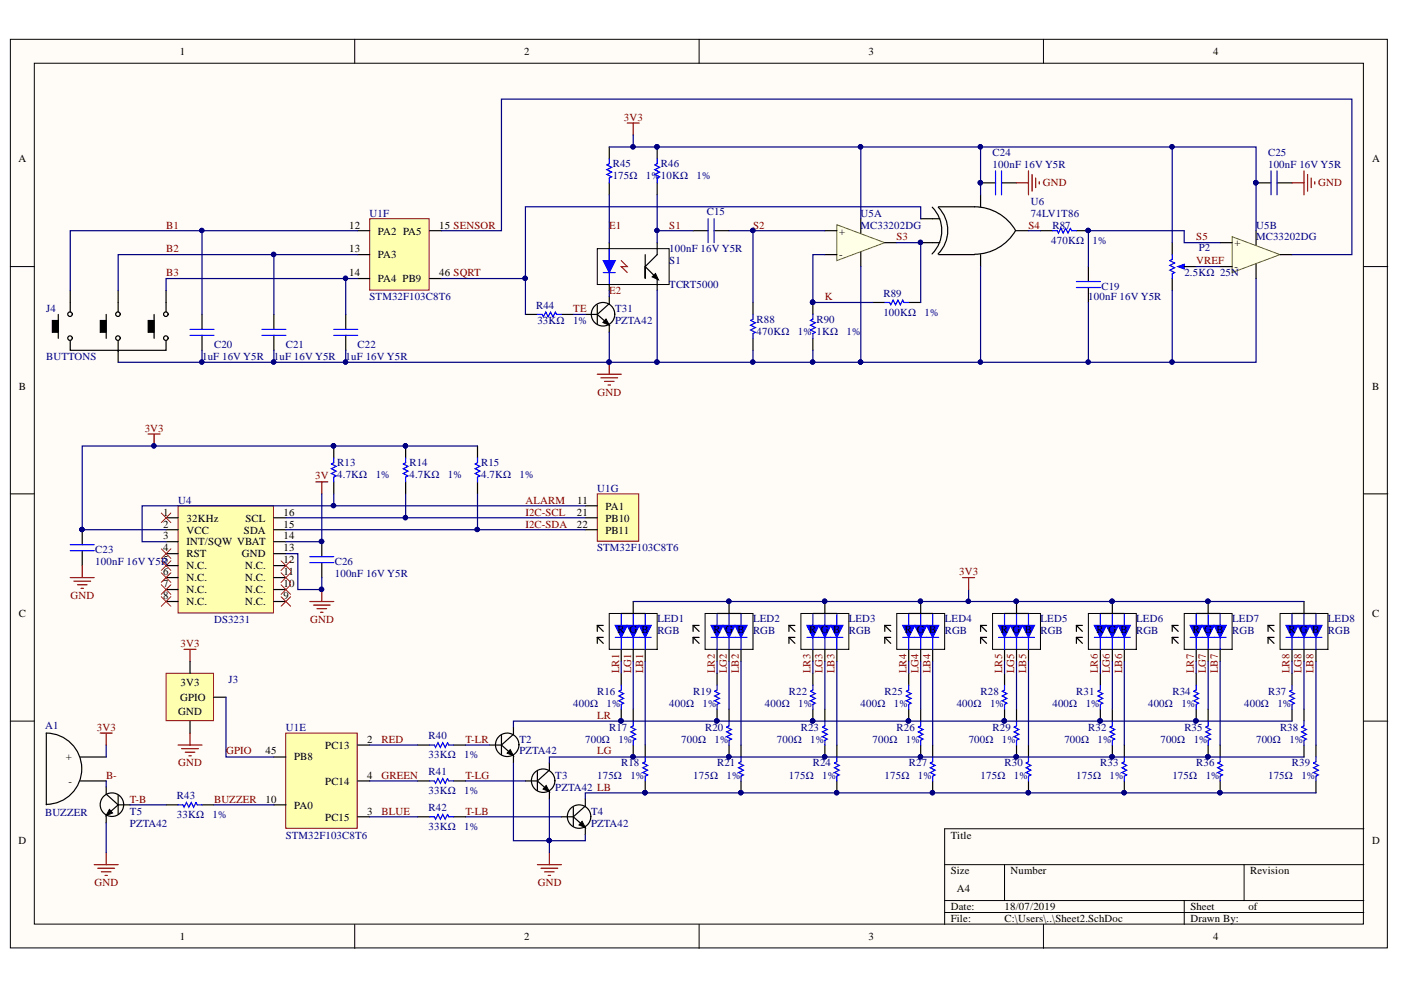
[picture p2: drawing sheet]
<svg xmlns="http://www.w3.org/2000/svg" width="297mm" height="210mm" viewBox="0 0 297 210" stroke-linecap="round" stroke-linejoin="round" font-family="sans-serif">
<defs><g id="words">
<g font-size="2.3">
<text x="38.1" y="11.6">1</text>
<text x="111.1" y="11.6">2</text>
<text x="184.2" y="11.6">3</text>
<text x="257.2" y="11.6">4</text>
<text x="3.9" y="34.4">A</text>
<text x="290.9" y="34.4">A</text>
<text x="74" y="48.5">12</text>
<text x="74" y="53.5">13</text>
<text x="80.1" y="49.7">PA2 PA5</text>
<text x="93.1" y="48.5">15 SENSOR</text>
<text x="177.9" y="49.7">+</text>
<text x="261.8" y="52.3">+</text>
<text x="74" y="58.6">14</text>
<text x="80.1" y="54.8">PA3</text>
<text x="80.1" y="59.8">PA4 PB9</text>
<text x="93.1" y="58.6">46 SQRT</text>
<text x="177.9" y="54.8">-</text>
<text x="261.8" y="57.3">-</text>
<text x="4" y="82.6">B</text>
<text x="290.9" y="82.6">B</text>
<text x="122.4" y="106.8">11</text>
<text x="34.6" y="109.3">1</text>
<text x="34.6" y="111.9">2</text>
<text x="39.6" y="110.6">32KHz</text>
<text x="39.6" y="113.1">VCC</text>
<text x="51.7" y="113.1">SDA</text>
<text x="52.1" y="110.6">SCL</text>
<text x="60.1" y="111.9">15</text>
<text x="60.1" y="109.3">16</text>
<text x="122.3" y="109.3">21</text>
<text x="122.3" y="111.9">22</text>
<text x="128.4" y="108.1">PA1</text>
<text x="128.4" y="110.6">PB10</text>
<text x="128.4" y="113.1">PB11</text>
<text x="34.6" y="114.4">3</text>
<text x="34.6" y="116.9">4</text>
<text x="34.6" y="119.4">5</text>
<text x="39.6" y="115.7">INT/SQW VBAT</text>
<text x="39.6" y="118.2">RST</text>
<text x="51.3" y="118.2">GND</text>
<text x="60.1" y="119.4">12</text>
<text x="60.1" y="116.9">13</text>
<text x="60.1" y="114.4">14</text>
<text x="34.6" y="122">6</text>
<text x="34.6" y="124.5">7</text>
<text x="39.6" y="120.7">N.C.</text>
<text x="39.6" y="123.2">N.C.</text>
<text x="39.6" y="125.8">N.C.</text>
<text x="52" y="125.8">N.C.</text>
<text x="52" y="123.2">N.C.</text>
<text x="52" y="120.7">N.C.</text>
<text x="60.1" y="124.5">10</text>
<text x="60.1" y="122">11</text>
<text x="4" y="130.8">C</text>
<text x="34.6" y="127">8</text>
<text x="39.6" y="128.3">N.C.</text>
<text x="52" y="128.3">N.C.</text>
<text x="60.1" y="127">9</text>
<text x="290.9" y="130.8">C</text>
<text x="130.9" y="134.1">R G B</text>
<text x="151.3" y="134.1">R G B</text>
<text x="171.6" y="134.1">R G B</text>
<text x="191.9" y="134.1">R G B</text>
<text x="212.2" y="134.1">R G B</text>
<text x="232.5" y="134.1">R G B</text>
<text x="252.9" y="134.1">R G B</text>
<text x="273.2" y="134.1">R G B</text>
<text x="38.2" y="148.6">GPIO</text>
<text x="38.3" y="145.5">3V3</text>
<text x="37.8" y="151.6">GND</text>
<text x="13.9" y="161.2">+</text>
<text x="56.3" y="160">45</text>
<text x="62.4" y="161.2">PB8</text>
<text x="69" y="158.7">PC13</text>
<text x="77.8" y="157.4">2</text>
<text x="14.5" y="166.4">-</text>
<text x="69" y="166.4">PC14</text>
<text x="77.8" y="165.1">4</text>
<text x="56.3" y="170.2">10</text>
<text x="62.4" y="171.5">PA0</text>
<text x="69" y="174">PC15</text>
<text x="77.8" y="172.7">3</text>
<text x="3.9" y="179">D</text>
<text x="201.6" y="177.8">Title</text>
<text x="290.9" y="179">D</text>
<text x="201.6" y="185.4">Size</text>
<text x="214.3" y="185.4">Number</text>
<text x="265.1" y="185.4">Revision</text>
<text x="202.8" y="189.2">A4</text>
<text x="201.6" y="193">Date:</text>
<text x="201.6" y="195.5">File:</text>
<text x="213" y="193">18/07/2019</text>
<text x="213" y="195.5">C:\Users\..\Sheet2.SchDoc</text>
<text x="252.4" y="193">Sheet</text>
<text x="252.4" y="195.5">Drawn By:</text>
<text x="264.7" y="193">of</text>
<text x="38.1" y="199.3">1</text>
<text x="111.1" y="199.3">2</text>
<text x="184.2" y="199.3">3</text>
<text x="257.2" y="199.3">4</text>
</g>
<g font-size="2.3" fill="#800000">
<text x="132.3" y="25.6">3V3</text>
<text x="221.1" y="39.5">GND</text>
<text x="279.5" y="39.5">GND</text>
<text x="35.2" y="48.5">B1</text>
<text x="35.2" y="53.5">B2</text>
<text x="129.1" y="48.5">E1</text>
<text x="141.9" y="48.5">S1</text>
<text x="159.7" y="48.5">S2</text>
<text x="190.1" y="51">S3</text>
<text x="218.1" y="48.5">S4</text>
<text x="253.6" y="51">S5</text>
<text x="35.2" y="58.6">B3</text>
<text x="253.6" y="56.1">VREF</text>
<text x="129.1" y="62.4">E2</text>
<text x="174.9" y="63.6">K</text>
<text x="121.5" y="66.2">TE</text>
<text x="126.7" y="83.9">GND</text>
<text x="30.7" y="91.5">3V3</text>
<text x="66.9" y="101.6">3V</text>
<text x="111.4" y="106.8">ALARM</text>
<text x="111.4" y="109.3">I2C-SCL</text>
<text x="111.4" y="111.9">I2C-SDA</text>
<text x="203.4" y="122">3V3</text>
<text x="15" y="127">GND</text>
<text x="38.3" y="137.2">3V3</text>
<text x="65.8" y="132.1">GND</text>
<text x="131.3" y="142.7" transform="rotate(-90 131.3 142.7)">LR1</text>
<text x="133.8" y="142.7" transform="rotate(-90 133.8 142.7)">LG1</text>
<text x="136.3" y="142.7" transform="rotate(-90 136.3 142.7)">LB1</text>
<text x="151.5" y="142.7" transform="rotate(-90 151.5 142.7)">LR2</text>
<text x="154.1" y="142.7" transform="rotate(-90 154.1 142.7)">LG2</text>
<text x="156.6" y="142.7" transform="rotate(-90 156.6 142.7)">LB2</text>
<text x="171.8" y="142.7" transform="rotate(-90 171.8 142.7)">LR3</text>
<text x="174.4" y="142.7" transform="rotate(-90 174.4 142.7)">LG3</text>
<text x="176.9" y="142.7" transform="rotate(-90 176.9 142.7)">LB3</text>
<text x="192.2" y="142.7" transform="rotate(-90 192.2 142.7)">LR4</text>
<text x="194.7" y="142.7" transform="rotate(-90 194.7 142.7)">LG4</text>
<text x="197.3" y="142.7" transform="rotate(-90 197.3 142.7)">LB4</text>
<text x="212.5" y="142.7" transform="rotate(-90 212.5 142.7)">LR5</text>
<text x="215" y="142.7" transform="rotate(-90 215 142.7)">LG5</text>
<text x="217.6" y="142.7" transform="rotate(-90 217.6 142.7)">LB5</text>
<text x="232.8" y="142.7" transform="rotate(-90 232.8 142.7)">LR6</text>
<text x="235.3" y="142.7" transform="rotate(-90 235.3 142.7)">LG6</text>
<text x="237.9" y="142.7" transform="rotate(-90 237.9 142.7)">LB6</text>
<text x="253.1" y="142.7" transform="rotate(-90 253.1 142.7)">LR7</text>
<text x="255.7" y="142.7" transform="rotate(-90 255.7 142.7)">LG7</text>
<text x="258.2" y="142.7" transform="rotate(-90 258.2 142.7)">LB7</text>
<text x="273.4" y="142.7" transform="rotate(-90 273.4 142.7)">LR8</text>
<text x="276" y="142.7" transform="rotate(-90 276 142.7)">LG8</text>
<text x="278.5" y="142.7" transform="rotate(-90 278.5 142.7)">LB8</text>
<text x="20.5" y="154.9">3V3</text>
<text x="126.6" y="152.4">LR</text>
<text x="47.9" y="160">GPIO</text>
<text x="80.9" y="157.4">RED</text>
<text x="98.7" y="157.4">T-LR</text>
<text x="126.6" y="160">LG</text>
<text x="22.5" y="165.1">B-</text>
<text x="37.8" y="162.5">GND</text>
<text x="80.9" y="165.1">GREEN</text>
<text x="98.7" y="165.1">T-LG</text>
<text x="27.6" y="170.2">T-B</text>
<text x="45.4" y="170.2">BUZZER</text>
<text x="80.9" y="172.7">BLUE</text>
<text x="98.7" y="172.7">T-LB</text>
<text x="20" y="187.9">GND</text>
<text x="114" y="187.9">GND</text>
</g>
<g font-size="2.3" fill="#000080">
<text x="129.9" y="35.5">R45</text>
<text x="140.1" y="35.5">R46</text>
<text x="210.5" y="33.2">C24</text>
<text x="210.5" y="35.7">100nF 16V Y5R</text>
<text x="268.9" y="33.2">C25</text>
<text x="268.9" y="35.7">100nF 16V Y5R</text>
<text x="129.9" y="38">175Ω</text>
<text x="137" y="38">1%10KΩ</text>
<text x="147.7" y="38">1%</text>
<text x="78.3" y="45.9">U1F</text>
<text x="149.9" y="45.7">C15</text>
<text x="182.5" y="45.9">U5A</text>
<text x="218.6" y="43.4">U6</text>
<text x="218.6" y="45.9">74LV1T86</text>
<text x="141.9" y="53.5">100nF 16V Y5R</text>
<text x="182.5" y="48.5">MC33202DG</text>
<text x="222.9" y="51.7">470KΩ</text>
<text x="223.1" y="48.5">R87</text>
<text x="231.6" y="51.7">1%</text>
<text x="254.1" y="53.3">P2</text>
<text x="266.3" y="48.5">U5B</text>
<text x="266.3" y="51">MC33202DG</text>
<text x="141.9" y="56.1">S1</text>
<text x="251.1" y="58.6">2.5KΩ 25N</text>
<text x="78.3" y="63.6">STM32F103C8T6</text>
<text x="113.7" y="65.4">R44</text>
<text x="141.9" y="61.1">TCRT5000</text>
<text x="187.3" y="62.9">R89</text>
<text x="230.7" y="63.6">100nF 16V Y5R</text>
<text x="233.5" y="61.5">C19</text>
<text x="9.8" y="66.2">J4</text>
<text x="113.9" y="68.7">33KΩ</text>
<text x="121.5" y="68.7">1%</text>
<text x="130.4" y="66.2">T31</text>
<text x="130.4" y="68.7">PZTA42</text>
<text x="160.4" y="68.5">R88</text>
<text x="160.4" y="71">470KΩ</text>
<text x="169.2" y="71">1% 1KΩ</text>
<text x="173.1" y="68.5">R90</text>
<text x="179.5" y="71">1%</text>
<text x="187.3" y="66.9">100KΩ</text>
<text x="196" y="66.9">1%</text>
<text x="9.8" y="76.3">BUTTONS</text>
<text x="42.9" y="76.3">1uF 16V Y5R</text>
<text x="45.4" y="73.8">C20</text>
<text x="58.1" y="76.3">1uF 16V Y5R</text>
<text x="60.6" y="73.8">C21</text>
<text x="73.3" y="76.3">1uF 16V Y5R</text>
<text x="75.8" y="73.8">C22</text>
<text x="71.5" y="98.9">R13</text>
<text x="71.5" y="101.4">4.7KΩ</text>
<text x="79.7" y="101.4">1%</text>
<text x="86.8" y="98.9">R14</text>
<text x="86.8" y="101.4">4.7KΩ</text>
<text x="95" y="101.4">1%</text>
<text x="102" y="98.9">R15</text>
<text x="102" y="101.4">4.7KΩ</text>
<text x="110.2" y="101.4">1%</text>
<text x="37.8" y="106.8">U4</text>
<text x="126.6" y="104.3">U1G</text>
<text x="20.2" y="117.3">C23</text>
<text x="20.2" y="119.8">100nF 16V Y5R</text>
<text x="71" y="119.8">C26</text>
<text x="126.6" y="116.9">STM32F103C8T6</text>
<text x="71" y="122.3">100nF 16V Y5R</text>
<text x="139.4" y="131.9">LED1</text>
<text x="159.7" y="131.9">LED2</text>
<text x="179.9" y="131.9">LED3</text>
<text x="200.3" y="131.9">LED4</text>
<text x="220.6" y="131.9">LED5</text>
<text x="240.9" y="131.9">LED6</text>
<text x="261.2" y="131.9">LED7</text>
<text x="281.5" y="131.9">LED8</text>
<text x="45.4" y="132.1">DS3231</text>
<text x="139.4" y="134.4">RGB</text>
<text x="159.7" y="134.4">RGB</text>
<text x="179.9" y="134.4">RGB</text>
<text x="200.3" y="134.4">RGB</text>
<text x="220.6" y="134.4">RGB</text>
<text x="240.9" y="134.4">RGB</text>
<text x="261.2" y="134.4">RGB</text>
<text x="281.5" y="134.4">RGB</text>
<text x="48.4" y="144.8">J3</text>
<text x="121.5" y="149.8">400Ω</text>
<text x="126.6" y="147.3">R16</text>
<text x="128.6" y="149.8">1%</text>
<text x="141.9" y="149.8">400Ω</text>
<text x="147" y="147.3">R19</text>
<text x="149" y="149.8">1%</text>
<text x="162.2" y="149.8">400Ω</text>
<text x="167.3" y="147.3">R22</text>
<text x="169.2" y="149.8">1%</text>
<text x="182.5" y="149.8">400Ω</text>
<text x="187.5" y="147.3">R25</text>
<text x="189.5" y="149.8">1%</text>
<text x="202.8" y="149.8">400Ω</text>
<text x="207.9" y="147.3">R28</text>
<text x="209.9" y="149.8">1%</text>
<text x="223.1" y="149.8">400Ω</text>
<text x="228.2" y="147.3">R31</text>
<text x="230.2" y="149.8">1%</text>
<text x="243.4" y="149.8">400Ω</text>
<text x="248.6" y="147.3">R34</text>
<text x="250.5" y="149.8">1%</text>
<text x="263.8" y="149.8">400Ω</text>
<text x="268.9" y="147.3">R37</text>
<text x="270.8" y="149.8">1%</text>
<text x="9.6" y="154.7">A1</text>
<text x="60.6" y="154.9">U1E</text>
<text x="129.1" y="154.9">R17</text>
<text x="149.5" y="154.9">R20</text>
<text x="169.8" y="154.9">R23</text>
<text x="190.1" y="154.9">R26</text>
<text x="210.5" y="154.9">R29</text>
<text x="230.7" y="154.9">R32</text>
<text x="251.1" y="154.9">R35</text>
<text x="271.4" y="154.9">R38</text>
<text x="90.9" y="156.7">R40</text>
<text x="90.9" y="160.7">33KΩ</text>
<text x="98.4" y="160.7">1%</text>
<text x="110.1" y="157.4">T2</text>
<text x="110.1" y="160">PZTA42</text>
<text x="124.1" y="157.4">700Ω</text>
<text x="131.1" y="157.4">1%</text>
<text x="144.4" y="157.4">700Ω</text>
<text x="151.5" y="157.4">1%</text>
<text x="164.7" y="157.4">700Ω</text>
<text x="171.8" y="157.4">1%</text>
<text x="185" y="157.4">700Ω</text>
<text x="192.1" y="157.4">1%</text>
<text x="205.4" y="157.4">700Ω</text>
<text x="212.4" y="157.4">1%</text>
<text x="225.7" y="157.4">700Ω</text>
<text x="232.7" y="157.4">1%</text>
<text x="246" y="157.4">700Ω</text>
<text x="253.1" y="157.4">1%</text>
<text x="266.3" y="157.4">700Ω</text>
<text x="273.4" y="157.4">1%</text>
<text x="90.9" y="164.4">R41</text>
<text x="117.7" y="165.1">T3</text>
<text x="117.7" y="167.7">PZTA42 LB</text>
<text x="126.6" y="165.1">175Ω</text>
<text x="131.7" y="162.5">R18</text>
<text x="133.7" y="165.1">1%</text>
<text x="147" y="165.1">175Ω</text>
<text x="152" y="162.5">R21</text>
<text x="154" y="165.1">1%</text>
<text x="167.3" y="165.1">175Ω</text>
<text x="172.3" y="162.5">R24</text>
<text x="174.3" y="165.1">1%</text>
<text x="187.5" y="165.1">175Ω</text>
<text x="192.7" y="162.5">R27</text>
<text x="194.6" y="165.1">1%</text>
<text x="207.9" y="165.1">175Ω</text>
<text x="213" y="162.5">R30</text>
<text x="215" y="165.1">1%</text>
<text x="228.2" y="165.1">175Ω</text>
<text x="233.3" y="162.5">R33</text>
<text x="235.3" y="165.1">1%</text>
<text x="248.6" y="165.1">175Ω</text>
<text x="253.6" y="162.5">R36</text>
<text x="255.6" y="165.1">1%</text>
<text x="268.9" y="165.1">175Ω</text>
<text x="273.9" y="162.5">R39</text>
<text x="275.9" y="165.1">1%</text>
<text x="9.6" y="173">BUZZER</text>
<text x="27.6" y="172.7">T5</text>
<text x="37.5" y="169.4">R43</text>
<text x="37.5" y="173.5">33KΩ</text>
<text x="45.1" y="173.5">1%</text>
<text x="90.9" y="168.4">33KΩ</text>
<text x="90.9" y="172">R42</text>
<text x="98.4" y="168.4">1%</text>
<text x="125.3" y="172.7">T4</text>
<text x="27.6" y="175.2">PZTA42</text>
<text x="60.6" y="177.8">STM32F103C8T6</text>
<text x="90.9" y="176">33KΩ</text>
<text x="98.4" y="176">1%</text>
<text x="125.3" y="175.2">PZTA42</text>
</g>
</g></defs>
<g fill="#fffcf8" stroke="#000" stroke-width=".21">
<path d="M2.2 8.3h291.9v192.7h-291.9z"/>
<path d="M7.3 13.4h281.8v182.5h-281.8z"/>
</g>
<g fill="none" stroke="#000" stroke-width=".21">
<path d="M75.2 8.3v5.1M148.2 8.3v5.1M221.2 8.3v5.1M2.2 56.5h5.1M289.2 56.5h5M2.2 104.7h5.1M289.2 104.7h5M2.2 152.9h5.1M289.2 152.9h5M289.2 175.7h-88.9v20.3M75.2 196v5.1M148.2 196v5.1"/>
<path d="M200.3 183.3h88.9M200.3 190.9h88.9M200.3 193.5h88.9M213 183.3v7.6M221.2 196v5.1M251.1 190.9v5.1M263.8 183.3v7.6"/>
</g>
<path d="M135.5 135.1h2.6" fill="none" stroke="#00f" stroke-width=".25"/>
<path d="M135.5 132.6h2.6l-1.3 2.5z" fill="#00f"/>
<path d="M133 135.1h2.5M135.5 132.6h2.6l-1.3 2.5z" fill="none" stroke="#00f" stroke-width=".25"/>
<path d="M133 132.6h2.5l-1.2 2.5z" fill="#00f"/>
<path d="M130.4 135.1h2.6M133 132.6h2.5l-1.2 2.5z" fill="none" stroke="#00f" stroke-width=".25"/>
<path d="M130.4 132.6h2.6l-1.3 2.5z" fill="#00f"/>
<path d="M130.4 132.6h2.6l-1.3 2.5zM131.7 130.1v2.5M131.7 135.1v2.6M134.3 130.1v2.5M134.3 135.1v2.6M136.8 130.1v2.5M136.8 135.1v2.6M155.8 135.1h2.6" fill="none" stroke="#00f" stroke-width=".25"/>
<path d="M126.6 132.6l1.3 1.3M126.6 135.1l1.3 1.3M126.6 135.1v1.3M126.6 135.1h1.3M127.9 132.6h-1.3v1.3M131.7 137.7v2.5M131.7 130.1h5.1M134.3 127.5v2.6M134.3 137.7v2.5M136.8 137.7v2.5" fill="none" stroke="#000" stroke-width=".25"/>
<path d="M129.2 130.1h10.1v7.6h-10.1z" fill="none" stroke="#000" stroke-width=".21"/>
<path d="M155.8 132.6h2.6l-1.3 2.5z" fill="#00f"/>
<path d="M153.3 135.1h2.5M155.8 132.6h2.6l-1.3 2.5z" fill="none" stroke="#00f" stroke-width=".25"/>
<path d="M153.3 132.6h2.5l-1.2 2.5z" fill="#00f"/>
<path d="M150.8 135.1h2.5M153.3 132.6h2.5l-1.2 2.5z" fill="none" stroke="#00f" stroke-width=".25"/>
<path d="M150.8 132.6h2.5l-1.3 2.5z" fill="#00f"/>
<path d="M150.8 132.6h2.5l-1.3 2.5zM152 130.1v2.5M152 135.1v2.6M154.6 130.1v2.5M154.6 135.1v2.6M157.1 130.1v2.5M157.1 135.1v2.6M176.2 135.1h2.5" fill="none" stroke="#00f" stroke-width=".25"/>
<path d="M147 132.6l1.2 1.3M147 135.1l1.2 1.3M147 135.1v1.3M147 135.1h1.2M148.2 132.6h-1.2v1.3M152 137.7v2.5M152 130.1h5.1M154.6 127.5v2.6M154.6 137.7v2.5M157.1 137.7v2.5" fill="none" stroke="#000" stroke-width=".25"/>
<circle cx="154.5" cy="127.5" r=".46" fill="#000080" stroke="#000080" stroke-width=".21"/>
<path d="M149.5 130.1h10.2v7.6h-10.2z" fill="none" stroke="#000" stroke-width=".21"/>
<path d="M176.2 132.6h2.5l-1.3 2.5z" fill="#00f"/>
<path d="M173.6 135.1h2.6M176.2 132.6h2.5l-1.3 2.5z" fill="none" stroke="#00f" stroke-width=".25"/>
<path d="M173.6 132.6h2.6l-1.3 2.5z" fill="#00f"/>
<path d="M171.1 135.1h2.5M173.6 132.6h2.6l-1.3 2.5z" fill="none" stroke="#00f" stroke-width=".25"/>
<path d="M171.1 132.6h2.5l-1.3 2.5z" fill="#00f"/>
<path d="M171.1 132.6h2.5l-1.3 2.5zM172.3 130.1v2.5M172.3 135.1v2.6M174.9 130.1v2.5M174.9 135.1v2.6M177.4 130.1v2.5M177.4 135.1v2.6M196.5 135.1h2.5" fill="none" stroke="#00f" stroke-width=".25"/>
<path d="M167.3 132.6l1.2 1.3M167.3 135.1l1.2 1.3M167.3 135.1v1.3M167.3 135.1h1.2M168.5 132.6h-1.2v1.3M172.3 137.7v2.5M172.3 130.1h5.1M174.9 127.5v2.6M174.9 137.7v2.5M177.4 137.7v2.5" fill="none" stroke="#000" stroke-width=".25"/>
<circle cx="174.8" cy="127.5" r=".46" fill="#000080" stroke="#000080" stroke-width=".21"/>
<path d="M169.8 130.1h10.2v7.6h-10.2z" fill="none" stroke="#000" stroke-width=".21"/>
<path d="M196.5 132.6h2.5l-1.3 2.5z" fill="#00f"/>
<path d="M193.9 135.1h2.6M196.5 132.6h2.5l-1.3 2.5z" fill="none" stroke="#00f" stroke-width=".25"/>
<path d="M193.9 132.6h2.6l-1.3 2.5z" fill="#00f"/>
<path d="M191.4 135.1h2.5M193.9 132.6h2.6l-1.3 2.5z" fill="none" stroke="#00f" stroke-width=".25"/>
<path d="M191.4 132.6h2.5l-1.2 2.5z" fill="#00f"/>
<path d="M191.4 132.6h2.5l-1.2 2.5zM192.7 130.1v2.5M192.7 135.1v2.6M195.2 130.1v2.5M195.2 135.1v2.6M197.7 130.1v2.5M197.7 135.1v2.6M216.8 135.1h2.5" fill="none" stroke="#00f" stroke-width=".25"/>
<path d="M187.6 132.6l1.3 1.3M187.6 135.1l1.3 1.3M187.6 135.1v1.3M187.6 135.1h1.3M188.9 132.6h-1.3v1.3M192.7 137.7v2.5M192.7 130.1h5M195.2 127.5v2.6M195.2 137.7v2.5M197.7 137.7v2.5" fill="none" stroke="#000" stroke-width=".25"/>
<circle cx="195.2" cy="127.5" r=".46" fill="#000080" stroke="#000080" stroke-width=".21"/>
<path d="M190.1 130.1h10.2v7.6h-10.2z" fill="none" stroke="#000" stroke-width=".21"/>
<path d="M216.8 132.6h2.5l-1.2 2.5z" fill="#00f"/>
<path d="M214.3 135.1h2.5M216.8 132.6h2.5l-1.2 2.5z" fill="none" stroke="#00f" stroke-width=".25"/>
<path d="M214.3 132.6h2.5l-1.3 2.5z" fill="#00f"/>
<path d="M211.7 135.1h2.6M214.3 132.6h2.5l-1.3 2.5z" fill="none" stroke="#00f" stroke-width=".25"/>
<path d="M211.7 132.6h2.6l-1.3 2.5z" fill="#00f"/>
<path d="M211.7 132.6h2.6l-1.3 2.5zM213 130.1v2.5M213 135.1v2.6M215.5 130.1v2.5M215.5 135.1v2.6M218.1 130.1v2.5M218.1 135.1v2.6M237.1 135.1h2.5" fill="none" stroke="#00f" stroke-width=".25"/>
<path d="M207.9 132.6l1.3 1.3M207.9 135.1l1.3 1.3M207.9 135.1v1.3M207.9 135.1h1.3M209.2 132.6h-1.3v1.3M213 137.7v2.5M213 130.1h5.1M215.5 127.5v2.6M215.5 137.7v2.5M218.1 137.7v2.5" fill="none" stroke="#000" stroke-width=".25"/>
<circle cx="215.5" cy="127.5" r=".46" fill="#000080" stroke="#000080" stroke-width=".21"/>
<path d="M210.4 130.1h10.2v7.6h-10.2z" fill="none" stroke="#000" stroke-width=".21"/>
<path d="M237.1 132.6h2.5l-1.2 2.5z" fill="#00f"/>
<path d="M234.6 135.1h2.5M237.1 132.6h2.5l-1.2 2.5z" fill="none" stroke="#00f" stroke-width=".25"/>
<path d="M234.6 132.6h2.5l-1.3 2.5z" fill="#00f"/>
<path d="M232 135.1h2.6M234.6 132.6h2.5l-1.3 2.5z" fill="none" stroke="#00f" stroke-width=".25"/>
<path d="M232 132.6h2.6l-1.3 2.5z" fill="#00f"/>
<path d="M232 132.6h2.6l-1.3 2.5zM233.3 130.1v2.5M233.3 135.1v2.6M235.8 130.1v2.5M235.8 135.1v2.6M238.4 130.1v2.5M238.4 135.1v2.6M257.4 135.1h2.6" fill="none" stroke="#00f" stroke-width=".25"/>
<path d="M228.2 132.6l1.3 1.3M228.2 135.1l1.3 1.3M228.2 135.1v1.3M228.2 135.1h1.3M229.5 132.6h-1.3v1.3M233.3 137.7v2.5M233.3 130.1h5.1M235.8 127.5v2.6M235.8 137.7v2.5M238.4 137.7v2.5" fill="none" stroke="#000" stroke-width=".25"/>
<circle cx="235.8" cy="127.5" r=".46" fill="#000080" stroke="#000080" stroke-width=".21"/>
<path d="M230.8 130.1h10.1v7.6h-10.1z" fill="none" stroke="#000" stroke-width=".21"/>
<path d="M257.4 132.6h2.6l-1.3 2.5z" fill="#00f"/>
<path d="M254.9 135.1h2.5M257.4 132.6h2.6l-1.3 2.5z" fill="none" stroke="#00f" stroke-width=".25"/>
<path d="M254.9 132.6h2.5l-1.2 2.5z" fill="#00f"/>
<path d="M252.3 135.1h2.6M254.9 132.6h2.5l-1.2 2.5z" fill="none" stroke="#00f" stroke-width=".25"/>
<path d="M252.3 132.6h2.6l-1.3 2.5z" fill="#00f"/>
<path d="M252.3 132.6h2.6l-1.3 2.5zM253.6 130.1v2.5M253.6 135.1v2.6M256.2 130.1v2.5M256.2 135.1v2.6M258.7 130.1v2.5M258.7 135.1v2.6M277.7 135.1h2.6" fill="none" stroke="#00f" stroke-width=".25"/>
<path d="M248.5 132.6l1.3 1.3M248.5 135.1l1.3 1.3M248.5 135.1v1.3M248.5 135.1h1.3M249.8 132.6h-1.3v1.3M253.6 137.7v2.5M253.6 130.1h5.1M256.2 127.5v2.6M256.2 137.7v2.5M258.7 137.7v2.5" fill="none" stroke="#000" stroke-width=".25"/>
<circle cx="256.1" cy="127.5" r=".46" fill="#000080" stroke="#000080" stroke-width=".21"/>
<path d="M251.1 130.1h10.1v7.6h-10.1z" fill="none" stroke="#000" stroke-width=".21"/>
<path d="M277.7 132.6h2.6l-1.3 2.5z" fill="#00f"/>
<path d="M275.2 135.1h2.5M277.7 132.6h2.6l-1.3 2.5z" fill="none" stroke="#00f" stroke-width=".25"/>
<path d="M275.2 132.6h2.5l-1.2 2.5z" fill="#00f"/>
<path d="M272.7 135.1h2.5M275.2 132.6h2.5l-1.2 2.5z" fill="none" stroke="#00f" stroke-width=".25"/>
<path d="M272.7 132.6h2.5l-1.3 2.5z" fill="#00f"/>
<path d="M272.7 132.6h2.5l-1.3 2.5zM273.9 130.1v2.5M273.9 135.1v2.6M276.5 130.1v2.5M276.5 135.1v2.6M279 130.1v2.5M279 135.1v2.6" fill="none" stroke="#00f" stroke-width=".25"/>
<path d="M268.9 132.6l1.2 1.3M268.9 135.1l1.2 1.3M268.9 135.1v1.3M268.9 135.1h1.2M270.1 132.6h-1.2v1.3M273.9 137.7v2.5M273.9 130.1h5.1M276.5 127.5v2.6M276.5 137.7v2.5M279 137.7v2.5" fill="none" stroke="#000" stroke-width=".25"/>
<path d="M271.4 130.1h10.1v7.6h-10.1z" fill="none" stroke="#000" stroke-width=".21"/>
<path d="M60.6 155.4h15.1v20.2h-15.1z" fill="#ffffb0" stroke="#800000" stroke-width=".21"/>
<g fill="none" stroke="#000" stroke-width=".25">
<path d="M75.8 158h2.6M88.5 158h2.6M96.2 158h2.5M103.8 158h2.5M106.3 158l2.3 2M106.3 155.9v4.1M108.9 154.2v1.5l-2.6 2.3M131.7 142.8v2.5M131.7 150.4v2.5M134.3 150.4v2.5M134.3 158v2.5M136.8 158v2.5"/>
<path d="M152 142.8v2.5M152 150.4v2.5M154.6 150.4v2.5M154.6 158v2.5M157.1 158v2.5M172.3 142.8v2.5M172.3 150.4v2.5M174.9 150.4v2.5M174.9 158v2.5M177.4 158v2.5M192.7 142.8v2.5M192.7 150.4v2.5"/>
<path d="M195.2 150.4v2.5M195.2 158v2.5M197.7 158v2.5M213 142.8v2.5M213 150.4v2.5M215.5 150.4v2.5M215.5 158v2.5M218.1 158v2.5M233.3 142.8v2.5M233.3 150.4v2.5M235.8 150.4v2.5M235.8 158v2.5"/>
<path d="M238.4 158v2.5M253.6 142.8v2.5M253.6 150.4v2.5M256.2 150.4v2.5M256.2 158v2.5M258.7 158v2.5M273.9 142.8v2.5M273.9 150.4v2.5M276.5 150.4v2.5M276.5 158v2.5M279 158v2.5M9.8 170.5a7.6 7.6 0 0 0 7.5-7.5 7.6 7.6 0 0 0-7.5-7.6v15.2"/>
<path d="M17.1 165.6h5.4M17.1 160.5h5.4M22.5 166.8v1.6l2.6 2.2M22.5 172.9v1.6M25.1 170.6h2.5M25.1 170.6l-2.3 2.1M25.1 168.6v4.1M35.2 170.6h2.6M42.8 170.6h2.6M58.1 170.6h2.5M58.1 160.5h2.5M75.8 173.2h2.6"/>
<path d="M75.8 165.6h2.6M88.5 173.2h2.6M88.5 165.6h2.6M96.2 173.2h2.5M96.2 165.6h2.5M108.9 160.3v1.5M111.4 165.6h2.5M113.9 165.6l2.3 2M113.9 163.5v4.1M116.5 161.8v1.5l-2.6 2.3M116.5 167.9v1.5M119 173.2h2.6"/>
<path d="M121.6 173.2l2.2 2M121.6 171.2v4M124.1 169.4v1.5l-2.5 2.3M124.1 175.5v1.5M136.8 165.6v2.5M157.1 165.6v2.5M177.4 165.6v2.5M197.7 165.6v2.5M218.1 165.6v2.5M238.4 165.6v2.5M258.7 165.6v2.5M279 165.6v2.5"/>
<circle cx="107.5" cy="157.9" r="2.49"/>
<circle cx="23.7" cy="170.6" r="2.49"/>
<circle cx="115.2" cy="165.5" r="2.49"/>
<circle cx="122.8" cy="173.1" r="2.49"/>
</g>
<path d="M205.4 125v2.5M22.5 158v2.5M98.7 158h5.1M27.6 170.6h7.6M45.4 170.6h12.7M98.7 173.2h20.3M98.7 165.6h12.7" fill="none" stroke="#000080" stroke-width=".25"/>
<g fill="#000080" stroke="#000080" stroke-width=".21">
<circle cx="205.3" cy="127.5" r=".46"/>
<circle cx="131.7" cy="152.8" r=".46"/>
<circle cx="134.2" cy="160.5" r=".46"/>
<circle cx="136.7" cy="168.1" r=".46"/>
<circle cx="152" cy="152.8" r=".46"/>
<circle cx="154.5" cy="160.5" r=".46"/>
<circle cx="157.1" cy="168.1" r=".46"/>
<circle cx="172.3" cy="152.8" r=".46"/>
<circle cx="174.8" cy="160.5" r=".46"/>
<circle cx="177.4" cy="168.1" r=".46"/>
<circle cx="192.6" cy="152.8" r=".46"/>
<circle cx="195.2" cy="160.5" r=".46"/>
<circle cx="197.7" cy="168.1" r=".46"/>
<circle cx="212.9" cy="152.8" r=".46"/>
<circle cx="215.5" cy="160.5" r=".46"/>
<circle cx="218" cy="168.1" r=".46"/>
<circle cx="233.2" cy="152.8" r=".46"/>
<circle cx="235.8" cy="160.5" r=".46"/>
<circle cx="238.3" cy="168.1" r=".46"/>
<circle cx="253.6" cy="152.8" r=".46"/>
<circle cx="256.1" cy="160.5" r=".46"/>
<circle cx="258.6" cy="168.1" r=".46"/>
</g>
<g fill="none" stroke="#800000" stroke-width=".25">
<path d="M204.1 122.5h2.5M205.4 122.5v2.5M21.2 155.4h2.6M22.5 155.4v2.6M20 183.3h5.1M20.7 184.1h3.6M21.5 184.9h2M22.3 185.6h.5M22.5 180.8v2.5M113.9 183.3h5.1M114.7 184.1h3.6M115.5 184.9h2"/>
<path d="M116.2 185.6h.5M116.5 180.8v2.5"/>
</g>
<g fill="none" stroke="#00f" stroke-width=".25">
<path d="M127.9 57.8h2.5M129.2 52.7v2.6M129.2 57.8v2.5M91.1 158h1l.3 .5 .5-1 .5 1 .5-1 .5 1 .5-1 .2 .5h1.1M131.7 145.3v1l-.5 .3 1 .5-1 .5 1 .5-1 .5 1 .5-.5 .2v1.1M134.3 152.9v1l-.6 .3 1.1 .5-1.1 .5 1.1 .5-1.1 .5 1.1 .5-.5 .3v1M152 145.3v1l-.5 .3 1 .5-1 .5 1 .5-1 .5 1 .5-.5 .2v1.1M154.6 152.9v1l-.5 .3 1 .5-1 .5 1 .5-1 .5 1 .5-.5 .3v1M172.3 145.3v1l-.5 .3 1.1 .5-1.1 .5 1.1 .5-1.1 .5 1.1 .5-.6 .2v1.1M174.9 152.9v1l-.5 .3 1 .5-1 .5 1 .5-1 .5 1 .5-.5 .3v1M192.7 145.3v1l-.5 .3 1 .5-1 .5 1 .5-1 .5 1 .5-.5 .2v1.1M195.2 152.9v1l-.5 .3 1 .5-1 .5 1 .5-1 .5 1 .5-.5 .3v1"/>
<path d="M213 145.3v1l-.5 .3 1 .5-1 .5 1 .5-1 .5 1 .5-.5 .2v1.1M215.5 152.9v1l-.5 .3 1 .5-1 .5 1 .5-1 .5 1 .5-.5 .3v1M233.3 145.3v1l-.5 .3 1 .5-1 .5 1 .5-1 .5 1 .5-.5 .2v1.1M235.8 152.9v1l-.5 .3 1 .5-1 .5 1 .5-1 .5 1 .5-.5 .3v1M253.6 145.3v1l-.5 .3 1 .5-1 .5 1 .5-1 .5 1 .5-.5 .2v1.1M256.2 152.9v1l-.6 .3 1.1 .5-1.1 .5 1.1 .5-1.1 .5 1.1 .5-.5 .3v1M273.9 145.3v1l-.5 .3 1 .5-1 .5 1 .5-1 .5 1 .5-.5 .2v1.1M276.5 152.9v1l-.5 .3 1 .5-1 .5 1 .5-1 .5 1 .5-.5 .3v1M37.8 170.6h1l.2 .6 .5-1.1 .5 1.1 .5-1.1 .6 1.1 .5-1.1 .2 .5h1M91.1 165.6h1l.3 .5 .5-1 .5 1 .5-1 .5 1 .5-1 .2 .5h1.1M91.1 173.2h1l.3 .5 .5-1 .5 1 .5-1 .5 1 .5-1 .2 .5h1.1M136.8 160.5v1l-.5 .3 1 .5-1 .5 1 .5-1 .5 1 .5-.5 .3v1"/>
<path d="M157.1 160.5v1l-.5 .3 1 .5-1 .5 1 .5-1 .5 1 .5-.5 .3v1M177.4 160.5v1l-.5 .3 1 .5-1 .5 1 .5-1 .5 1 .5-.5 .3v1M197.7 160.5v1l-.5 .3 1.1 .5-1.1 .5 1.1 .5-1.1 .5 1.1 .5-.6 .3v1M218.1 160.5v1l-.5 .3 1 .5-1 .5 1 .5-1 .5 1 .5-.5 .3v1M238.4 160.5v1l-.5 .3 1 .5-1 .5 1 .5-1 .5 1 .5-.5 .3v1M258.7 160.5v1l-.5 .3 1 .5-1 .5 1 .5-1 .5 1 .5-.5 .3v1M279 160.5v1l-.5 .3 1 .5-1 .5 1 .5-1 .5 1 .5-.5 .3v1"/>
</g>
<path d="M23.2 171.6l.7 .8-1.4 .5zM108.2 158.9l.7 1.4-1.4-.6zM115.8 166.5l.7 1.4-1.4-.6zM123.4 174.1l.7 1.4-1.3-.6z" fill="#000"/>
<path d="M108.2 158.9l.7 1.4-1.4-.6zM23.2 171.6l.7 .8-1.4 .5zM115.8 166.5l.7 1.4-1.4-.6zM123.4 174.1l.7 1.4-1.3-.6z" fill="none" stroke="#000" stroke-width=".21"/>
<path d="M127.9 55.3h2.5l-1.2 2.5z" fill="#00f"/>
<path d="M127.9 55.3h2.5l-1.2 2.5zM129.2 52.7v2.6" fill="none" stroke="#00f" stroke-width=".25"/>
<path d="M129.2 51.5v1.2M136.8 56.5l2.5 2.6v2.5M139.3 51.5v2.5l-2.5 2.5v2.6v-5.1M129.2 60.3v1.3" fill="none" stroke="#000" stroke-width=".25"/>
<path d="M131.7 55.3l1.3 1.2h-1.3l1.3 1.3" fill="none" stroke="#f00" stroke-width=".25"/>
<path d="M138.3 58.7l.7-.7 .6 1.3z" fill="#000"/>
<path d="M126.6 52.7h15.3v7.6h-15.3zM138.3 58.7l.7-.7 .6 1.3z" fill="none" stroke="#000" stroke-width=".21"/>
<path d="M177.4 47.6l10.2 3.9-10.2 3.8z" fill="#ffffe8"/>
<path d="M177.4 47.6l10.2 3.9-10.2 3.8z" fill="none" stroke="#808000" stroke-width=".21"/>
<path d="M174.9 48.9h2.5M174.9 54h2.5M182.5 46.4v3M182.5 53.5v3M187.6 51.5h2.5" fill="none" stroke="#000" stroke-width=".25"/>
<path d="M78.4 46.4h12.6v15.1h-12.6z" fill="#ffffb0" stroke="#800000" stroke-width=".21"/>
<g fill="none" stroke="#000" stroke-width=".25">
<path d="M129.2 31.2v2.5M129.2 38.8v2.5M139.3 31.2v2.5M139.3 38.8v2.5M75.8 48.9h2.6M75.8 54h2.6M75.8 59.1h2.6M91.1 48.9h2.5M91.1 59.1h2.5M195.2 46.4h4.1M195.2 51.5h4.1M197.7 43.9a7 7 0 0 1-.1 9.9"/>
<path d="M198.9 43.9a7 7 0 0 1 0 9.9M199 43.8h7.6a10.1 10.1 0 0 1 8.8 5.1M199 54h7.6M207.9 41.3v2.5M207.9 54v2.5M215.3 48.9a10.1 10.1 0 0 1-8.7 5M215.5 48.9h2.6M220.6 48.9h2.5M228.2 48.9h2.6M230.8 56.5v3.2M111.4 66.7h2.5M119 66.7h2.6"/>
<path d="M124.1 66.7h2.5M126.6 66.7l2.3 2M126.6 64.6v4.1M129.2 62.9v1.5l-2.6 2.3M129.2 68.9v1.6M230.8 61v3.1"/>
<circle cx="127.9" cy="66.6" r="2.49"/>
</g>
<g fill="#000080" stroke="#000080" stroke-width=".21">
<circle cx="195.2" cy="51.4" r=".46"/>
<circle cx="139.3" cy="31.1" r=".46"/>
<circle cx="134.2" cy="31.1" r=".46"/>
<circle cx="230.7" cy="48.9" r=".46"/>
<circle cx="129.1" cy="76.8" r=".46"/>
<circle cx="116.4" cy="178.2" r=".46"/>
<circle cx="136.7" cy="168.1" r=".46"/>
</g>
<path d="M129.2 33.7v1l-.5 .3 1 .5-1 .5 1 .5-1 .5 1 .5-.5 .3v1M139.3 33.7v1l-.5 .3 1 .5-1 .5 1 .5-1 .5 1 .5-.5 .3v1M223.1 48.9h1.1l.2 .5 .5-1 .5 1 .5-1 .5 1 .5-1 .3 .5h1M228.2 59.7h5.1M113.9 66.7h1.1l.2 .5 .5-1 .5 1 .5-1 .5 1 .5-1 .3 .5h1M228.2 61h5.1" fill="none" stroke="#00f" stroke-width=".25"/>
<path d="M128.5 67.6l.7 1.3-1.4-.5z" fill="#000"/>
<path d="M128.5 67.6l.7 1.3-1.4-.5z" fill="none" stroke="#000" stroke-width=".21"/>
<path d="M134.3 28.6v2.6M129.2 41.3v10.2M121.6 66.7h2.5M129.2 61.6v1.3M22.5 165.6v1.2M22.5 174.5v6.3M108.9 161.8v16.5h7.6v-8.9M136.8 168.1h-12.7v1.3" fill="none" stroke="#000080" stroke-width=".25"/>
<path d="M133 26.1h2.5M134.3 26.1v2.5M126.6 79.3h5.1M129.2 76.8v2.5M127.4 80.1h3.6M128.2 80.9h2M128.9 81.6h.5" fill="none" stroke="#800000" stroke-width=".25"/>
<path d="M37.8 107.2h20.2v22.8h-20.2z" fill="#ffffb0" stroke="#800000" stroke-width=".21"/>
<g fill="none" stroke="#000" stroke-width=".25">
<path d="M35.2 109.8h2.6M35.2 112.3h2.6M35.2 114.9h2.6M35.2 117.4h2.6M35.2 119.9h2.6M58.1 109.8h2.5M58.1 112.3h2.5M58.1 114.9h2.5M58.1 117.4h2.5M58.1 119.9h2.5M35.2 122.5h2.6M35.2 125h2.6"/>
<path d="M35.2 127.5h2.6M58.1 122.5h2.5M58.1 125h2.5M58.1 127.5h2.5"/>
</g>
<path d="M126.6 104.7h8.8v10.1h-8.8z" fill="#ffffb0" stroke="#800000" stroke-width=".21"/>
<g fill="none" stroke="#000" stroke-width=".25">
<path d="M207.9 38.8h3.2M212.3 38.8h3.2M266.3 38.8h3.2M270.8 38.8h3.1M42.8 66.7v3.1M42.8 71.1v3.2M58.1 66.7v3.1M58.1 71.1v3.2M73.3 66.7v3.1M73.3 71.1v3.2M70.8 94.6v2.5M86 94.6v2.5"/>
<path d="M101.2 94.6v2.5M17.4 112.3v3.2M17.4 116.8v3.1M70.8 102.2v2.5M86 102.2v2.5M101.2 102.2v2.5M124.1 107.2h2.5M124.1 109.8h2.5M124.1 112.3h2.5"/>
</g>
<g fill="none" stroke="#f00" stroke-width=".21">
<path d="M34.2 118.9l2 2M34.2 116.4l2 2M34.2 108.8l2 2M36.2 118.9l-2 2M36.2 116.4l-2 2M36.2 108.8l-2 2M59.6 118.9l2 2M61.6 118.9l-2 2M34.2 126.5l2 2M34.2 124l2 2M34.2 121.4l2 2.1M36.2 126.5l-2 2"/>
<path d="M36.2 124l-2 2M36.2 121.4l-2 2.1M59.6 124l2 2M59.6 121.4l2 2.1M59.6 126.5l2 2M61.6 124l-2 2M61.6 121.4l-2 2.1M61.6 126.5l-2 2"/>
</g>
<g fill="none" stroke="#800000" stroke-width=".25">
<path d="M215.5 38.8h2.6M218.1 36.2v5.1M218.8 37v3.5M219.6 37.8v2M220.3 38.5v.5M273.9 38.8h2.6M276.5 36.2v5.1M277.2 37v3.5M278 37.8v2M278.8 38.5v.5M31.4 92h2.5M32.7 92v2.6"/>
<path d="M17.4 119.9v2.6M67 102.2h2.5M68.2 102.2v2.5M14.9 122.5h5.1M15.7 123.2h3.5M16.4 124h2.1M17.2 124.7h.5M65.7 127.5h5.1M66.4 128.3h3.6M67.2 129.1h2M68 129.8h.5M68.2 125v2.5"/>
</g>
<g fill="#000080" stroke="#000080" stroke-width=".21">
<circle cx="68.2" cy="125" r=".47"/>
<circle cx="32.6" cy="94.5" r=".46"/>
<circle cx="70.7" cy="94.5" r=".47"/>
<circle cx="85.9" cy="94.5" r=".46"/>
<circle cx="70.7" cy="107.2" r=".46"/>
<circle cx="85.9" cy="109.7" r=".46"/>
<circle cx="101.2" cy="112.3" r=".46"/>
<circle cx="17.4" cy="112.3" r=".46"/>
<circle cx="266.2" cy="38.7" r=".47"/>
<circle cx="207.8" cy="38.7" r=".46"/>
<circle cx="129.1" cy="76.8" r=".46"/>
<circle cx="139.3" cy="76.8" r=".46"/>
<circle cx="58" cy="76.8" r=".46"/>
<circle cx="42.8" cy="76.8" r=".46"/>
<circle cx="256.1" cy="127.5" r=".46"/>
<circle cx="235.8" cy="127.5" r=".46"/>
<circle cx="215.5" cy="127.5" r=".46"/>
<circle cx="205.3" cy="127.5" r=".46"/>
<circle cx="195.2" cy="127.5" r=".46"/>
<circle cx="174.8" cy="127.5" r=".46"/>
<circle cx="154.5" cy="127.5" r=".46"/>
</g>
<g fill="none" stroke="#00f" stroke-width=".25">
<path d="M211.1 36.2v5.1M212.3 36.2v5.1M269.5 36.2v5.1M270.8 36.2v5.1M40.3 71.1h5.1M40.3 69.8h5.1M55.5 71.1h5.1M55.5 69.8h5.1M70.8 71.1h5M70.8 69.8h5M70.8 97.1v1l-.5 .3 1 .5-1 .5 1 .5-1 .5 1 .5-.5 .3v1M86 97.1v1l-.5 .3 1 .5-1 .5 1 .5-1 .5 1 .5-.5 .3v1"/>
<path d="M101.2 97.1v1l-.5 .3 1 .5-1 .5 1 .5-1 .5 1 .5-.5 .3v1M14.9 116.8h5.1M14.9 115.5h5.1"/>
</g>
<g fill="none" stroke="#000080" stroke-width=".25">
<path d="M42.8 74.3v2.5M58.1 74.3v2.5M129.2 70.5v6.3M139.3 61.6v15.2M60.6 112.3h40.6M70.8 104.7v2.5h-40.7v7.7h5.1M70.8 107.2h53.3M86 104.7v5.1M101.2 104.7v7.6h22.9M134.3 127.5h142.2M78.4 158h10.1M131.7 140.2v2.6"/>
<path d="M134.3 140.2v10.2M136.8 140.2v17.8M152 140.2v2.6M154.6 140.2v10.2M157.1 140.2v17.8M172.3 140.2v2.6M174.9 140.2v10.2M177.4 140.2v17.8M192.7 140.2v2.6M195.2 140.2v10.2M197.7 140.2v17.8M213 140.2v2.6"/>
<path d="M215.5 140.2v10.2M218.1 140.2v17.8M233.3 140.2v2.6M235.8 140.2v10.2M238.4 140.2v17.8M253.6 140.2v2.6M256.2 140.2v10.2M258.7 140.2v17.8M273.9 140.2v2.6M276.5 140.2v10.2M279 140.2v17.8M78.4 165.6h10.1"/>
<path d="M78.4 173.2h10.1"/>
</g>
<path d="M261.2 50.2l10.2 3.8-10.2 3.8z" fill="#ffffe8"/>
<path d="M261.2 50.2l10.2 3.8-10.2 3.8z" fill="none" stroke="#808000" stroke-width=".21"/>
<g fill="none" stroke="#000" stroke-width=".25">
<path d="M147 48.9h3.1M151.4 48.9h3.2M258.7 51.5h2.5M258.7 56.5h2.5M266.3 48.9v3.1M266.3 56v3.1M271.4 54h2.5M12.4 66.7v5M14.9 72.2v2.1h20.3v-2.1M14.9 61.6v4.6M22.5 66.7v5M25.1 61.6v4.6"/>
<path d="M25.1 72.2v4.6M32.7 66.7v5M35.2 61.6v4.6M159.7 64.1v2.6M159.7 71.7v2.6M172.3 64.1v2.6M172.3 71.7v2.6M185 64.1h2.6M192.7 64.1h2.5"/>
<circle cx="14.8" cy="71.7" r=".48"/>
<circle cx="14.8" cy="66.6" r=".48"/>
<circle cx="25" cy="71.7" r=".48"/>
<circle cx="25" cy="66.6" r=".48"/>
<circle cx="35.2" cy="71.7" r=".48"/>
<circle cx="35.2" cy="66.6" r=".48"/>
</g>
<path d="M150.1 46.4v5.1M151.4 46.4v5.1M250.1 56.5h1M159.7 66.7v1l-.6 .2 1.1 .5-1.1 .5 1.1 .6-1.1 .5 1.1 .5-.5 .2v1M172.3 66.7v1l-.5 .2 1.1 .5-1.1 .5 1.1 .6-1.1 .5 1.1 .5-.6 .2v1M187.6 64.1h1l.3 .5 .5-1 .5 1 .5-1 .5 1 .5-1 .2 .5h1.1" fill="none" stroke="#00f" stroke-width=".25"/>
<g fill="#000080" stroke="#000080" stroke-width=".21">
<circle cx="172.3" cy="64.1" r=".47"/>
<circle cx="159.6" cy="48.9" r=".46"/>
<circle cx="159.6" cy="76.8" r=".46"/>
<circle cx="172.3" cy="76.8" r=".46"/>
<circle cx="139.3" cy="48.9" r=".46"/>
<circle cx="182.4" cy="31.1" r=".47"/>
<circle cx="182.4" cy="76.8" r=".46"/>
<circle cx="111.3" cy="59" r=".46"/>
<circle cx="195.2" cy="51.4" r=".46"/>
<circle cx="207.9" cy="76.8" r=".46"/>
<circle cx="230.7" cy="76.8" r=".46"/>
<circle cx="253.6" cy="152.8" r=".46"/>
<circle cx="233.2" cy="152.8" r=".46"/>
<circle cx="212.9" cy="152.8" r=".46"/>
<circle cx="192.6" cy="152.8" r=".46"/>
<circle cx="172.3" cy="152.8" r=".46"/>
<circle cx="152" cy="152.8" r=".46"/>
<circle cx="131.7" cy="152.8" r=".46"/>
<circle cx="258.6" cy="168.1" r=".46"/>
<circle cx="238.3" cy="168.1" r=".46"/>
<circle cx="218" cy="168.1" r=".46"/>
<circle cx="197.7" cy="168.1" r=".46"/>
<circle cx="177.4" cy="168.1" r=".46"/>
<circle cx="157.1" cy="168.1" r=".46"/>
<circle cx="136.7" cy="168.1" r=".46"/>
<circle cx="116.4" cy="178.2" r=".46"/>
<circle cx="256.1" cy="160.5" r=".46"/>
<circle cx="235.8" cy="160.5" r=".46"/>
<circle cx="215.5" cy="160.5" r=".46"/>
<circle cx="195.2" cy="160.5" r=".46"/>
<circle cx="174.8" cy="160.5" r=".46"/>
<circle cx="154.5" cy="160.5" r=".46"/>
<circle cx="134.2" cy="160.5" r=".46"/>
<circle cx="42.8" cy="48.9" r=".46"/>
<circle cx="58" cy="53.9" r=".47"/>
<circle cx="73.3" cy="59" r=".46"/>
</g>
<g fill="none" stroke="#000080" stroke-width=".25">
<path d="M182.5 31.2v15.2M42.8 48.9v17.8M58.1 54v12.7M73.3 59.1v7.6M93.6 48.9h12.7v-27.9h180.3v33h-12.7M111.4 59.1v7.6M139.3 41.3v7.6M147 48.9h-7.7v2.6M154.6 48.9h5.1v15.2M159.7 48.9h15.2M174.9 54h-2.6v10.1h12.7M182.5 56.5v20.3"/>
<path d="M190.1 51.5h5.1v12.6M195.2 46.4v-2.6h-83.8v15.3h-17.8M207.9 56.5v20.3M218.1 48.9h2.5M159.7 74.3v2.5M172.3 74.3v2.5M230.8 64.1v12.7M273.9 152.9h-165v1.3M124.1 177v1.3h-7.6v2.5M136.8 168.1h142.2M276.5 160.5h-160v1.3"/>
</g>
<g fill="#000">
<path d="M11.1 67.9h1.3v2.6h-1.3z" fill-rule="evenodd"/>
<path d="M21.2 67.9h1.3v2.6h-1.3z" fill-rule="evenodd"/>
<path d="M31.4 67.9h1.3v2.6h-1.3z" fill-rule="evenodd"/>
</g>
<path d="M11.1 67.9h1.3v2.6h-1.3zM21.2 67.9h1.3v2.6h-1.3zM31.4 67.9h1.3v2.6h-1.3z" fill="none" stroke="#000" stroke-width=".21"/>
<path d="M249.7 56.5l1.4-.5v1z" fill="#00f"/>
<path d="M249.7 56.5l1.4-.5v1z" fill="none" stroke="#00f" stroke-width=".21"/>
<path d="M248.5 51.5v2.5M248.5 59.1v2.5M251.1 56.5h2.5" fill="none" stroke="#000" stroke-width=".25"/>
<path d="M248.5 54v1l-.5 .3 1 .5-1 .5 1 .5-1 .5 1 .5-.5 .2v1.1" fill="none" stroke="#00f" stroke-width=".25"/>
<path d="M35.2 142.8h10.1v10h-10.1z" fill="#ffffb0" stroke="#800000" stroke-width=".21"/>
<path d="M68.2 114.9v3.1M68.2 119.3v3.2M40.3 140.2v2.6M40.3 152.9v2.5M45.4 147.8h2.5" fill="none" stroke="#000" stroke-width=".25"/>
<path d="M39 137.7h2.6M40.3 137.7v2.5M37.8 158h5M38.5 158.7h3.6M39.3 159.5h2M40.3 155.4v2.6M40 160.3h.5" fill="none" stroke="#800000" stroke-width=".25"/>
<g fill="none" stroke="#000080" stroke-width=".25">
<path d="M129.2 31.2h78.7v10.1M207.9 31.2h58.4v17.7M248.5 31.2v20.3M75.8 48.9h-60.9v12.7M75.8 54h-50.7v7.6M75.8 59.1h-40.6v2.5M253.6 56.5h5.1M258.7 51.5h-7.6v-2.6h-20.3v7.6M266.3 59.1v17.7h-193M73.3 74.3v2.5h-48.2M248.5 61.6v15.2M101.2 94.6h-83.8v17.7h17.8"/>
<path d="M60.6 109.8h63.5M60.6 117.4h2.5v7.6h5.1v-2.5M68.2 104.7v10.2h-7.6M47.9 147.8v12.7h10.2"/>
</g>
<g fill="#000080" stroke="#000080" stroke-width=".21">
<circle cx="266.2" cy="38.7" r=".47"/>
<circle cx="248.5" cy="31.1" r=".46"/>
<circle cx="207.8" cy="31.1" r=".46"/>
<circle cx="230.7" cy="48.9" r=".46"/>
<circle cx="248.5" cy="76.8" r=".46"/>
<circle cx="230.7" cy="76.8" r=".46"/>
<circle cx="207.9" cy="76.8" r=".46"/>
<circle cx="182.4" cy="76.8" r=".46"/>
<circle cx="134.2" cy="31.1" r=".46"/>
<circle cx="139.3" cy="31.1" r=".46"/>
<circle cx="182.4" cy="31.1" r=".47"/>
<circle cx="207.8" cy="38.7" r=".46"/>
<circle cx="172.3" cy="76.8" r=".46"/>
<circle cx="159.6" cy="76.8" r=".46"/>
<circle cx="139.3" cy="76.8" r=".46"/>
<circle cx="73.3" cy="76.8" r=".46"/>
<circle cx="129.1" cy="76.8" r=".46"/>
<circle cx="42.8" cy="48.9" r=".46"/>
<circle cx="42.8" cy="76.8" r=".46"/>
<circle cx="58" cy="76.8" r=".46"/>
<circle cx="58" cy="53.9" r=".47"/>
<circle cx="73.3" cy="59" r=".46"/>
<circle cx="68.2" cy="114.8" r=".46"/>
<circle cx="85.9" cy="109.7" r=".46"/>
<circle cx="85.9" cy="94.5" r=".46"/>
<circle cx="70.7" cy="94.5" r=".47"/>
<circle cx="32.6" cy="94.5" r=".46"/>
<circle cx="17.4" cy="112.3" r=".46"/>
<circle cx="68.2" cy="125" r=".47"/>
</g>
<path d="M65.7 119.3h5.1M65.7 118h5.1" fill="none" stroke="#00f" stroke-width=".25"/>
<use href="#words"/>
</svg>
